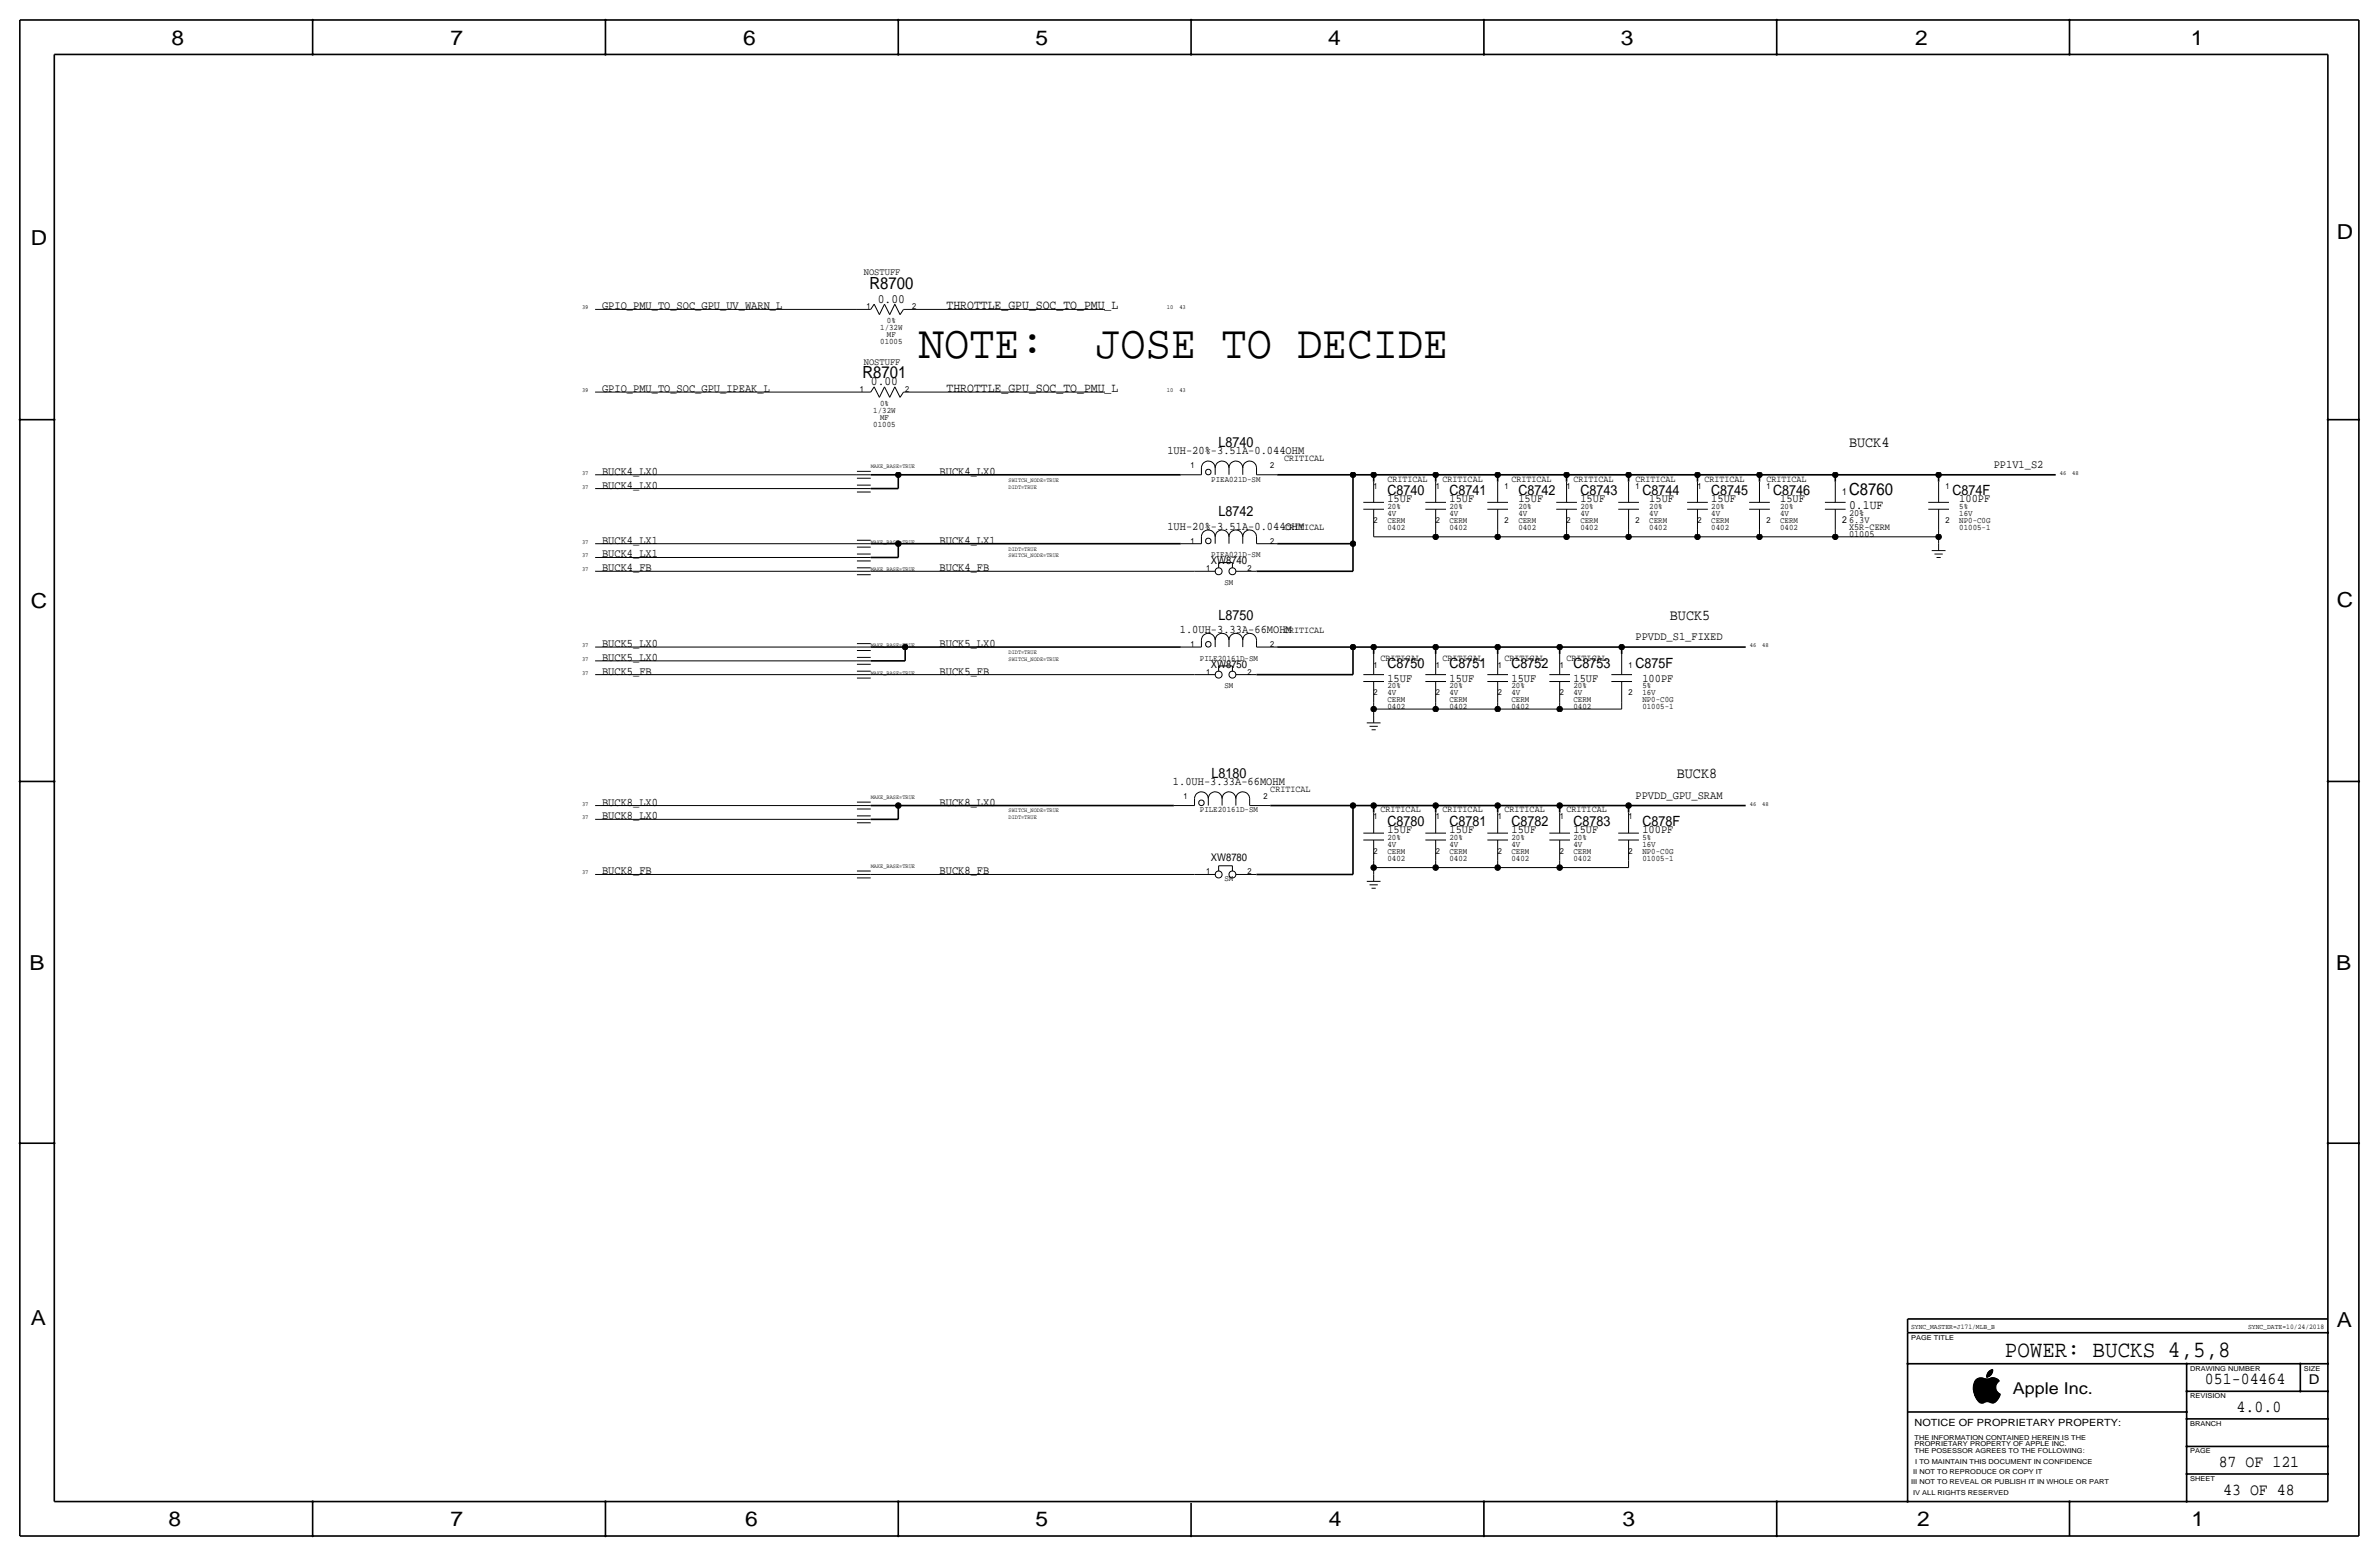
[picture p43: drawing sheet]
<svg xmlns="http://www.w3.org/2000/svg" width="877mm" height="574mm" viewBox="0 0 877 574" stroke-linecap="round" stroke-linejoin="round" font-family="sans-serif">
<defs><g id="words">
<g font-size="17.4">
<text x="338.8" y="131.8">NOTE:</text>
<text x="403.8" y="131.8">JOSE TO DECIDE</text>
</g>
<text font-size="8.6" x="739.1" y="500.1">POWER: BUCKS 4,5,8</text>
<g font-size="7.6">
<text x="63.2" y="16.5">8</text>
<text x="166.1" y="16.5">7</text>
<text x="274" y="16.5">6</text>
<text x="381.7" y="16.5">5</text>
<text x="489.7" y="16.5">4</text>
<text x="597.6" y="16.5">3</text>
<text x="706.1" y="16.5">2</text>
<text x="807.7" y="16.5">1</text>
<text x="861.5" y="88.1">D</text>
<text x="11.4" y="90.4">D</text>
<text x="11.4" y="224.3">C</text>
<text x="861.5" y="223.8">C</text>
<text x="10.9" y="357.6">B</text>
<text x="861.3" y="357.4">B</text>
<text x="11.4" y="488.4">A</text>
<text x="861.5" y="489.2">A</text>
<text x="62.2" y="562.6">8</text>
<text x="166.1" y="562.6">7</text>
<text x="274.8" y="562.6">6</text>
<text x="381.7" y="562.6">5</text>
<text x="489.9" y="562.6">4</text>
<text x="598.1" y="562.6">3</text>
<text x="706.8" y="562.6">2</text>
<text x="807.9" y="562.6">1</text>
</g>
<g font-size="6.2">
<text x="320.5" y="106.4">R8700</text>
<text x="318" y="139.4">R8701</text>
<text x="681.7" y="182.6">C8760</text>
<text x="812.9" y="510.3">051-04464</text>
<text x="824.6" y="520.4">4.0.0</text>
<text x="818" y="540.8">87 OF 121</text>
<text x="819.6" y="550.9">43 OF 48</text>
</g>
<text font-size="6" x="742.1" y="513.9">Apple Inc.</text>
<g font-size="5.6">
<text x="681.7" y="164.8">BUCK4</text>
<text x="615.6" y="228.3">BUCK5</text>
<text x="618.2" y="286.8">BUCK8</text>
</g>
<g font-size="5.2">
<text x="449.2" y="164.8">L8740</text>
<text x="511.5" y="182.6">C8740</text>
<text x="534.4" y="182.6">C8741</text>
<text x="559.8" y="182.6">C8742</text>
<text x="582.6" y="182.6">C8743</text>
<text x="605.5" y="182.6">C8744</text>
<text x="630.9" y="182.6">C8745</text>
<text x="653.7" y="182.6">C8746</text>
<text x="719.8" y="182.6">C874F</text>
<text x="449.2" y="190.2">L8742</text>
<text x="449.2" y="228.3">L8750</text>
<text x="511.5" y="246.1">C8750</text>
<text x="534.4" y="246.1">C8751</text>
<text x="557.2" y="246.1">C8752</text>
<text x="580.1" y="246.1">C8753</text>
<text x="602.9" y="246.1">C875F</text>
<text x="446.7" y="286.8">L8180</text>
<text x="511.5" y="304.5">C8780</text>
<text x="534.4" y="304.5">C8781</text>
<text x="557.2" y="304.5">C8782</text>
<text x="580.1" y="304.5">C8783</text>
<text x="605.5" y="304.5">C878F</text>
</g>
<text font-size="5" x="851.2" y="510.3">D</text>
<g font-size="4.7">
<text x="323.6" y="111.5">0.00</text>
<text x="348.9" y="114">THROTTLE_GPU_SOC_TO_PMU_L</text>
<text x="321.1" y="142">0.00</text>
<text x="348.9" y="144.5">THROTTLE_GPU_SOC_TO_PMU_L</text>
<text x="681.7" y="187.7">0.1UF</text>
</g>
<g font-size="4.3">
<text x="221.9" y="114">GPIO_PMU_TO_SOC_GPU_UV_WARN_L</text>
<text x="221.9" y="144.5">GPIO_PMU_TO_SOC_GPU_IPEAK_L</text>
<text x="430.4" y="167.4">1UH-20%-3.51A-0.044OHM</text>
<text x="735" y="172.5">PP1V1_S2</text>
<text x="221.9" y="175">BUCK4_LX0</text>
<text x="346.4" y="175">BUCK4_LX0</text>
<text x="221.9" y="180.1">BUCK4_LX0</text>
<text x="511.5" y="185.2">15UF</text>
<text x="534.4" y="185.2">15UF</text>
<text x="559.8" y="185.2">15UF</text>
<text x="582.6" y="185.2">15UF</text>
<text x="608" y="185.2">15UF</text>
<text x="630.9" y="185.2">15UF</text>
<text x="656.3" y="185.2">15UF</text>
<text x="722.3" y="185.2">100PF</text>
<text x="430.4" y="195.3">1UH-20%-3.51A-0.044OHM</text>
<text x="221.9" y="200.4">BUCK4_LX1</text>
<text x="346.4" y="200.4">BUCK4_LX1</text>
<text x="221.9" y="205.5">BUCK4_LX1</text>
<text x="221.9" y="210.6">BUCK4_FB</text>
<text x="346.4" y="210.6">BUCK4_FB</text>
<text x="435" y="233.4">1.0UH-3.33A-66MOHM</text>
<text x="221.9" y="238.5">BUCK5_LX0</text>
<text x="346.4" y="238.5">BUCK5_LX0</text>
<text x="602.9" y="236">PPVDD_S1_FIXED</text>
<text x="221.9" y="243.6">BUCK5_LX0</text>
<text x="221.9" y="248.7">BUCK5_FB</text>
<text x="346.4" y="248.7">BUCK5_FB</text>
<text x="511.5" y="251.2">15UF</text>
<text x="534.4" y="251.2">15UF</text>
<text x="557.2" y="251.2">15UF</text>
<text x="580.1" y="251.2">15UF</text>
<text x="605.5" y="251.2">100PF</text>
<text x="432.4" y="289.3">1.0UH-3.33A-66MOHM</text>
<text x="221.9" y="296.9">BUCK8_LX0</text>
<text x="346.4" y="296.9">BUCK8_LX0</text>
<text x="602.9" y="294.4">PPVDD_GPU_SRAM</text>
<text x="221.9" y="302">BUCK8_LX0</text>
<text x="511.5" y="307.1">15UF</text>
<text x="534.4" y="307.1">15UF</text>
<text x="557.2" y="307.1">15UF</text>
<text x="580.1" y="307.1">15UF</text>
<text x="605.5" y="307.1">100PF</text>
<text x="221.9" y="322.3">BUCK8_FB</text>
<text x="346.4" y="322.3">BUCK8_FB</text>
</g>
<g font-size="3.9">
<text x="446.4" y="208">XW8740</text>
<text x="446.4" y="246.1">XW8750</text>
<text x="446.4" y="317.2">XW8780</text>
</g>
<text font-size="3.7" x="705.8" y="525.5">NOTICE OF PROPRIETARY PROPERTY:</text>
<g font-size="3.6">
<text x="318.5" y="101.3">NOSTUFF</text>
<text x="318.5" y="134.4">NOSTUFF</text>
</g>
<g font-size="3.5">
<text x="473.4" y="169.9">CRITICAL</text>
<text x="511.5" y="177.5">CRITICAL</text>
<text x="531.8" y="177.5">CRITICAL</text>
<text x="557.2" y="177.5">CRITICAL</text>
<text x="580.1" y="177.5">CRITICAL</text>
<text x="602.9" y="177.5">CRITICAL</text>
<text x="628.3" y="177.5">CRITICAL</text>
<text x="651.2" y="177.5">CRITICAL</text>
<text x="679.1" y="182.6">1</text>
<text x="681.7" y="190.2">20%</text>
<text x="473.4" y="195.3">CRITICAL</text>
<text x="679.1" y="192.8">2</text>
<text x="681.7" y="195.3">X5R-CERM</text>
<text x="681.7" y="192.8">6.3V</text>
<text x="681.7" y="197.9">01005</text>
<text x="473.4" y="233.4">CRITICAL</text>
<text x="509" y="243.6">CRITICAL</text>
<text x="531.8" y="243.6">CRITICAL</text>
<text x="554.7" y="243.6">CRITICAL</text>
<text x="577.5" y="243.6">CRITICAL</text>
<text x="468.3" y="291.8">CRITICAL</text>
<text x="509" y="299.5">CRITICAL</text>
<text x="531.8" y="299.5">CRITICAL</text>
<text x="554.7" y="299.5">CRITICAL</text>
<text x="577.5" y="299.5">CRITICAL</text>
</g>
<g font-size="3.1">
<text x="319.5" y="114">1</text>
<text x="327" y="119.1">0%</text>
<text x="336.2" y="114">2</text>
<text x="324.5" y="121.7">1/32W</text>
<text x="327" y="124.2">MF</text>
<text x="324.5" y="126.7">01005</text>
<text x="316.9" y="144.5">1</text>
<text x="324.4" y="149.6">0%</text>
<text x="333.7" y="144.5">2</text>
<text x="322" y="152.1">1/32W</text>
<text x="324.4" y="154.7">MF</text>
<text x="322" y="157.2">01005</text>
<text x="438.9" y="172.5">1</text>
<text x="468.3" y="172.5">2</text>
<text x="446.6" y="177.5">PIEA021D-SM</text>
<text x="506.4" y="180.1">1</text>
<text x="529.3" y="180.1">1</text>
<text x="554.7" y="180.1">1</text>
<text x="577.5" y="180.1">1</text>
<text x="602.9" y="180.1">1</text>
<text x="625.8" y="180.1">1</text>
<text x="651.2" y="180.1">1</text>
<text x="717.2" y="180.1">1</text>
<text x="511.5" y="187.7">20%</text>
<text x="511.5" y="190.2">4V</text>
<text x="534.4" y="187.7">20%</text>
<text x="534.4" y="190.2">4V</text>
<text x="559.8" y="187.7">20%</text>
<text x="559.8" y="190.2">4V</text>
<text x="582.6" y="187.7">20%</text>
<text x="582.6" y="190.2">4V</text>
<text x="608" y="187.7">20%</text>
<text x="608" y="190.2">4V</text>
<text x="630.9" y="187.7">20%</text>
<text x="630.9" y="190.2">4V</text>
<text x="656.3" y="187.7">20%</text>
<text x="656.3" y="190.2">4V</text>
<text x="722.3" y="190.2">16V</text>
<text x="722.3" y="187.7">5%</text>
<text x="506.4" y="192.8">2</text>
<text x="511.5" y="192.8">CERM</text>
<text x="511.5" y="195.3">0402</text>
<text x="529.3" y="192.8">2</text>
<text x="534.4" y="192.8">CERM</text>
<text x="534.4" y="195.3">0402</text>
<text x="554.7" y="192.8">2</text>
<text x="559.8" y="192.8">CERM</text>
<text x="559.8" y="195.3">0402</text>
<text x="577.5" y="192.8">2</text>
<text x="582.6" y="192.8">CERM</text>
<text x="582.6" y="195.3">0402</text>
<text x="602.9" y="192.8">2</text>
<text x="608" y="192.8">CERM</text>
<text x="608" y="195.3">0402</text>
<text x="625.8" y="192.8">2</text>
<text x="630.9" y="192.8">CERM</text>
<text x="630.9" y="195.3">0402</text>
<text x="651.2" y="192.8">2</text>
<text x="656.3" y="192.8">CERM</text>
<text x="656.3" y="195.3">0402</text>
<text x="717.2" y="192.8">2</text>
<text x="722.3" y="192.8">NP0-C0G</text>
<text x="722.3" y="195.3">01005-1</text>
<text x="438.9" y="200.4">1</text>
<text x="468.3" y="200.4">2</text>
<text x="446.6" y="205.5">PIEA021D-SM</text>
<text x="444.7" y="210.6">1</text>
<text x="451.4" y="215.6">SM</text>
<text x="459.9" y="210.6">2</text>
<text x="438.9" y="238.5">1</text>
<text x="468.3" y="238.5">2</text>
<text x="442.4" y="243.6">PILE20161D-SM</text>
<text x="444.7" y="248.7">1</text>
<text x="459.9" y="248.7">2</text>
<text x="506.4" y="246.1">1</text>
<text x="529.3" y="246.1">1</text>
<text x="552.1" y="246.1">1</text>
<text x="575" y="246.1">1</text>
<text x="600.4" y="246.1">1</text>
<text x="451.4" y="253.7">SM</text>
<text x="506.4" y="256.3">2</text>
<text x="511.5" y="253.7">20%</text>
<text x="511.5" y="256.3">4V</text>
<text x="529.3" y="256.3">2</text>
<text x="534.4" y="253.7">20%</text>
<text x="534.4" y="256.3">4V</text>
<text x="552.1" y="256.3">2</text>
<text x="557.2" y="253.7">20%</text>
<text x="557.2" y="256.3">4V</text>
<text x="575" y="256.3">2</text>
<text x="580.1" y="253.7">20%</text>
<text x="580.1" y="256.3">4V</text>
<text x="600.4" y="256.3">2</text>
<text x="605.5" y="256.3">16V</text>
<text x="605.5" y="253.7">5%</text>
<text x="511.5" y="258.8">CERM</text>
<text x="511.5" y="261.4">0402</text>
<text x="534.4" y="258.8">CERM</text>
<text x="534.4" y="261.4">0402</text>
<text x="557.2" y="258.8">CERM</text>
<text x="557.2" y="261.4">0402</text>
<text x="580.1" y="258.8">CERM</text>
<text x="580.1" y="261.4">0402</text>
<text x="605.5" y="258.8">NP0-C0G</text>
<text x="605.5" y="261.4">01005-1</text>
<text x="436.3" y="294.4">1</text>
<text x="442.4" y="299.5">PILE20161D-SM</text>
<text x="465.8" y="294.4">2</text>
<text x="506.4" y="302">1</text>
<text x="529.3" y="302">1</text>
<text x="552.1" y="302">1</text>
<text x="575" y="302">1</text>
<text x="600.4" y="302">1</text>
<text x="511.5" y="309.6">20%</text>
<text x="534.4" y="309.6">20%</text>
<text x="557.2" y="309.6">20%</text>
<text x="580.1" y="309.6">20%</text>
<text x="605.5" y="309.6">5%</text>
<text x="506.4" y="314.7">2</text>
<text x="511.5" y="314.7">CERM</text>
<text x="511.5" y="312.2">4V</text>
<text x="511.5" y="317.2">0402</text>
<text x="529.3" y="314.7">2</text>
<text x="534.4" y="314.7">CERM</text>
<text x="534.4" y="312.2">4V</text>
<text x="534.4" y="317.2">0402</text>
<text x="552.1" y="314.7">2</text>
<text x="557.2" y="314.7">CERM</text>
<text x="557.2" y="312.2">4V</text>
<text x="557.2" y="317.2">0402</text>
<text x="575" y="314.7">2</text>
<text x="580.1" y="314.7">CERM</text>
<text x="580.1" y="312.2">4V</text>
<text x="580.1" y="317.2">0402</text>
<text x="600.4" y="314.7">2</text>
<text x="605.5" y="312.2">16V</text>
<text x="605.5" y="314.7">NP0-C0G</text>
<text x="605.5" y="317.2">01005-1</text>
<text x="444.7" y="322.3">1</text>
<text x="459.9" y="322.3">2</text>
<text x="451.4" y="324.9">SM</text>
</g>
<g font-size="2.6">
<text x="704.5" y="490">SYNC_MASTER=J171/MLB_B</text>
<text x="828.8" y="490">SYNC_DATE=10/24/2018</text>
</g>
<g font-size="2.5">
<text x="704.5" y="493.8">PAGE TITLE</text>
<text x="807.4" y="505.2">DRAWING NUMBER</text>
<text x="849.3" y="505.2">SIZE</text>
<text x="807.4" y="515.4">REVISION</text>
<text x="807.4" y="525.5">BRANCH</text>
<text x="705.8" y="533.1">PROPRIETARY PROPERTY OF APPLE INC.</text>
<text x="705.8" y="530.6">THE INFORMATION CONTAINED HEREIN IS THE</text>
<text x="705.8" y="535.7">THE POSESSOR AGREES TO THE FOLLOWING:</text>
<text x="706.1" y="539.5">I TO MAINTAIN THIS DOCUMENT IN CONFIDENCE</text>
<text x="807.4" y="535.7">PAGE</text>
<text x="705.3" y="543.3">II NOT TO REPRODUCE OR COPY IT</text>
<text x="807.4" y="545.8">SHEET</text>
<text x="704.5" y="547.1">III NOT TO REVEAL OR PUBLISH IT IN WHOLE OR PART</text>
<text x="705.3" y="550.9">IV ALL RIGHTS RESERVED</text>
</g>
<g font-size="2.3">
<text x="214.6" y="114">39</text>
<text x="430.2" y="114">10</text>
<text x="434.8" y="114">43</text>
<text x="214.6" y="144.5">39</text>
<text x="430.2" y="144.5">10</text>
<text x="434.8" y="144.5">43</text>
<text x="214.6" y="175">37</text>
<text x="759.4" y="175">46</text>
<text x="764" y="175">48</text>
<text x="214.6" y="180.1">37</text>
<text x="214.6" y="200.4">37</text>
<text x="214.6" y="205.5">37</text>
<text x="214.6" y="210.6">37</text>
<text x="214.6" y="238.5">37</text>
<text x="645.1" y="238.5">46</text>
<text x="649.7" y="238.5">48</text>
<text x="214.6" y="243.6">37</text>
<text x="214.6" y="248.7">37</text>
<text x="214.6" y="296.9">37</text>
<text x="645.1" y="296.9">46</text>
<text x="649.7" y="296.9">48</text>
<text x="214.6" y="302">37</text>
<text x="214.6" y="322.3">37</text>
</g>
<g font-size="2.2">
<text x="321" y="172.5">MAKE_BASE=TRUE</text>
<text x="371.8" y="177.5">SWITCH_NODE=TRUE</text>
<text x="371.8" y="180.1">DIDT=TRUE</text>
<text x="321" y="200.4">MAKE_BASE=TRUE</text>
<text x="371.8" y="202.9">DIDT=TRUE</text>
<text x="371.8" y="205.5">SWITCH_NODE=TRUE</text>
<text x="321" y="210.6">MAKE_BASE=TRUE</text>
<text x="321" y="238.5">MAKE_BASE=TRUE</text>
<text x="371.8" y="241">DIDT=TRUE</text>
<text x="371.8" y="243.6">SWITCH_NODE=TRUE</text>
<text x="321" y="248.7">MAKE_BASE=TRUE</text>
<text x="321" y="294.4">MAKE_BASE=TRUE</text>
<text x="371.8" y="299.5">SWITCH_NODE=TRUE</text>
<text x="371.8" y="302">DIDT=TRUE</text>
<text x="321" y="319.8">MAKE_BASE=TRUE</text>
</g>
</g></defs>
<g fill="none" stroke="#000" stroke-width=".37">
<path d="M219.4 114h96.5zM315.9 114h5.1zM322.3 112.1l-1.3 1.9zM322.3 112.1l1.9 3.9zM326.1 112.1l-1.9 3.9zM326.1 112.1l1.9 3.9zM329.9 112.1l1.9 3.9zM329.9 112.1l-1.9 3.9zM333.1 114h5.7zM333.1 114l-1.3 2zM338.8 114h68.6zM219.4 144.5h96.5z"/>
<path d="M315.9 144.5h5.1zM322.3 142.6l-1.3 1.9zM322.3 142.6l1.9 3.9zM326.1 142.6l-1.9 3.9zM326.1 142.6l1.9 3.9zM329.9 142.6l1.9 3.9zM329.9 142.6l-1.9 3.9zM333.1 144.5h5.7zM333.1 144.5l-1.3 2zM338.8 144.5h68.6zM219.4 175h96.5zM315.9 178.8h5.1z"/>
<path d="M315.9 176.3h5.1zM315.9 175h5.1zM315.9 173.7h5.1zM435.3 175h7.6zM442.9 172.5v2.5zM442.9 172.5a2.54 2.54 0 0 1 2.6-2.6 2.54 2.54 0 0 1 2.5 2.6 2.54 2.54 0 0 1 2.5-2.6 2.54 2.54 0 0 1 2.6 2.6 2.54 2.54 0 0 1 2.5-2.6 2.54 2.54 0 0 1 2.6 2.6 2.54 2.54 0 0 1 2.5-2.6 2.54 2.54 0 0 1 2.5 2.6M448 172.5v2.5zM453.1 172.5v2.5zM458.2 172.5v2.5zM463.2 172.5v2.5zM463.2 175h7.7zM506.4 177.5v7.7z"/>
<path d="M529.3 177.5v7.7zM552.1 177.5v7.7zM577.5 177.5v7.7zM600.4 177.5v7.7zM625.8 177.5v7.7zM648.7 177.5v7.7zM676.6 177.5v7.7zM714.7 177.5v7.7zM219.4 180.1h96.5zM315.9 199.1h5.1zM315.9 181.4h5.1zM315.9 180.1h5.1z"/>
<path d="M442.9 197.9v2.5zM442.9 197.9a2.54 2.54 0 0 1 2.6-2.6 2.54 2.54 0 0 1 2.5 2.6 2.54 2.54 0 0 1 2.5-2.6 2.54 2.54 0 0 1 2.6 2.6 2.54 2.54 0 0 1 2.5-2.6 2.54 2.54 0 0 1 2.6 2.6 2.54 2.54 0 0 1 2.5-2.6 2.54 2.54 0 0 1 2.5 2.6M448 197.9v2.5zM453.1 197.9v2.5zM458.2 197.9v2.5zM463.2 197.9v2.5zM502.6 185.2h7.6zM502.6 187.7h7.6zM506.4 195.3v2.6zM506.4 197.9h22.9zM506.4 187.7v7.6zM525.5 185.2h7.6z"/>
<path d="M525.5 187.7h7.6zM529.3 197.9h22.8zM529.3 195.3v2.6zM529.3 187.7v7.6zM548.3 185.2h7.7zM548.3 187.7h7.7zM552.1 197.9h25.4zM552.1 195.3v2.6zM552.1 187.7v7.6zM573.7 185.2h7.7zM573.7 187.7h7.7zM577.5 197.9h22.9z"/>
<path d="M577.5 195.3v2.6zM577.5 187.7v7.6zM596.6 185.2h7.6zM596.6 187.7h7.6zM600.4 197.9h25.4zM600.4 195.3v2.6zM600.4 187.7v7.6zM622 185.2h7.6zM622 187.7h7.6zM625.8 197.9h22.9zM625.8 195.3v2.6zM625.8 187.7v7.6z"/>
<path d="M644.9 185.2h7.6zM644.9 187.7h7.6zM648.7 197.9h27.9zM648.7 195.3v2.6zM648.7 187.7v7.6zM672.8 185.2h7.6zM672.8 187.7h7.6zM676.6 197.9h38.1zM676.6 195.3v2.6zM676.6 187.7v7.6zM710.9 185.2h7.6zM710.9 187.7h7.6z"/>
<path d="M714.7 195.3v2.6zM714.7 197.9v2.5zM714.7 187.7v7.6zM219.4 200.4h96.5zM219.4 205.5h96.5zM219.4 210.6h96.5zM315.9 211.8h5.1zM315.9 210.6h5.1zM315.9 209.3h5.1zM315.9 206.8h5.1zM315.9 205.5h5.1zM315.9 204.2h5.1z"/>
<path d="M315.9 201.7h5.1zM315.9 200.4h5.1zM321 210.6h119.4zM435.3 200.4h7.6zM440.4 210.6h7.6zM449.3 207.4v1.9zM449.3 207.4h5.1zM454.4 207.4v1.9zM455.6 210.6h7.6zM463.2 200.4h7.7zM712.2 202.9h5zM713.2 204.2h3z"/>
<path d="M713.9 205.5h1.6zM714.7 200.4v2.5zM219.4 238.5h96.5zM315.9 239.8h5.1zM315.9 238.5h5.1zM315.9 237.2h5.1zM435.3 238.5h7.6zM442.9 236v2.5zM442.9 236a2.54 2.54 0 0 1 2.6-2.6 2.54 2.54 0 0 1 2.5 2.6 2.54 2.54 0 0 1 2.5-2.6 2.54 2.54 0 0 1 2.6 2.6 2.54 2.54 0 0 1 2.5-2.6 2.54 2.54 0 0 1 2.6 2.6 2.54 2.54 0 0 1 2.5-2.6 2.54 2.54 0 0 1 2.5 2.6M448 236v2.5zM453.1 236v2.5zM458.2 236v2.5z"/>
<path d="M463.2 236v2.5zM463.2 238.5h7.7zM219.4 248.7h96.5zM219.4 243.6h96.5zM315.9 244.9h5.1zM315.9 243.6h5.1zM315.9 242.3h5.1zM315.9 249.9h5.1zM315.9 248.7h5.1zM315.9 247.4h5.1zM321 248.7h119.4zM440.4 248.7h7.6z"/>
<path d="M449.3 245.5v1.9zM449.3 245.5h5.1zM454.4 245.5v1.9zM455.6 248.7h7.6zM502.6 248.7h7.6zM502.6 251.2h7.6zM506.4 258.8v2.6zM506.4 241v7.7zM506.4 251.2v7.6zM525.5 248.7h7.6zM525.5 251.2h7.6zM529.3 258.8v2.6z"/>
<path d="M529.3 241v7.7zM529.3 251.2v7.6zM548.3 248.7h7.7zM548.3 251.2h7.7zM552.1 258.8v2.6zM552.1 241v7.7zM552.1 251.2v7.6zM571.2 248.7h7.6zM571.2 251.2h7.6zM575 258.8v2.6zM575 241v7.7zM575 251.2v7.6z"/>
<path d="M594.1 248.7h7.6zM594.1 251.2h7.6zM597.9 258.8v2.6zM597.9 241v7.7zM597.9 251.2v7.6zM503.9 266.4h5.1zM504.9 267.7h3zM505.7 269h1.5zM506.4 261.4h22.9zM506.4 261.4v2.5zM506.4 263.9v2.5zM529.3 261.4h22.8z"/>
<path d="M552.1 261.4h22.9zM575 261.4h22.9zM219.4 296.9h96.5zM315.9 298.2h5.1zM315.9 296.9h5.1zM315.9 295.7h5.1zM432.8 296.9h7.6zM440.4 294.4v2.5zM440.4 294.4a2.54 2.54 0 0 1 2.5-2.5 2.54 2.54 0 0 1 2.6 2.5 2.54 2.54 0 0 1 2.5-2.5 2.54 2.54 0 0 1 2.5 2.5 2.54 2.54 0 0 1 2.6-2.5 2.54 2.54 0 0 1 2.5 2.5 2.54 2.54 0 0 1 2.6-2.5 2.54 2.54 0 0 1 2.5 2.5M445.5 294.4v2.5zM450.5 294.4v2.5zM455.6 294.4v2.5z"/>
<path d="M460.7 294.4v2.5zM460.7 296.9h7.6zM506.4 299.5v7.6zM529.3 299.5v7.6zM552.1 299.5v7.6zM575 299.5v7.6zM600.4 299.5v7.6zM219.4 302h96.5zM315.9 303.3h5.1zM315.9 302h5.1zM315.9 300.7h5.1zM449.3 319.1v2z"/>
<path d="M449.3 319.1h5.1zM454.4 319.1v2zM502.6 307.1h7.6zM502.6 309.6h7.6zM506.4 319.8h22.9zM506.4 319.8v2.5zM506.4 317.2v2.6zM506.4 309.6v7.6zM525.5 307.1h7.6zM525.5 309.6h7.6zM529.3 319.8h22.8zM529.3 317.2v2.6z"/>
<path d="M529.3 309.6v7.6zM548.3 307.1h7.7zM548.3 309.6h7.7zM552.1 319.8h22.9zM552.1 317.2v2.6zM552.1 309.6v7.6zM571.2 307.1h7.6zM571.2 309.6h7.6zM575 319.8h25.4zM575 317.2v2.6zM575 309.6v7.6zM596.6 307.1h7.6z"/>
<path d="M596.6 309.6h7.6zM600.4 317.2v2.6zM600.4 309.6v7.6zM219.4 322.3h96.5zM315.9 323.6h5.1zM315.9 322.3h5.1zM315.9 321.1h5.1zM321 322.3h119.4zM440.4 322.3h7.6zM455.6 322.3h7.6zM503.9 324.9h5.1zM504.9 326.1h3z"/>
<path d="M505.7 327.4h1.5zM506.4 322.3v2.6zM727.5 511.7h8.3zM727.5 512h8.3zM727.5 512.1h8.3zM727.5 512.2h8.4zM727.5 512.3h8.4zM727.5 511.2h8.2zM727.5 511.3h8.2zM727.5 511.5h8.2zM727.5 511.8h8.3zM727.5 511.6h8.3z"/>
<path d="M727.5 512.4h8.5zM727.5 511.9h8.3zM727.5 511.4h8.2zM727.5 511.1h8.3zM727.6 512.8h8.6zM727.6 510.8h8.2zM727.6 511h8.2zM727.6 512.7h8.5zM727.6 512.5h8.4zM727.6 512.6h8.4zM727.6 510.9h8.2zM727.6 510.7h8.2z"/>
<path d="M727.6 512.9h8.6zM727.6 513.1h8.8zM727.6 513h8.7zM727.6 510.6h8.3zM727.6 510.5h8.3zM727.7 510.4h8.2zM727.7 513.2h8.8zM727.7 510.3h8.3zM727.7 510.2h8.3zM727.7 513.3h9zM727.7 513.4h9.1zM727.7 510.1h8.3z"/>
<path d="M727.8 513.6h9.2zM727.8 510h8.3zM727.8 513.5h9.1zM727.8 509.9h8.4zM727.8 513.7h9.4zM727.8 513.8h9.6zM727.8 509.8h8.5zM727.9 513.9h9.5zM727.9 509.7h8.4zM727.9 509.6h8.5zM727.9 514h9.5zM727.9 514.1h9.5z"/>
<path d="M728 509.5h8.5zM728 514.2h9.4zM728 509.3h8.7zM728 509.4h8.6zM728 514.4h9.3zM728.1 509.2h8.8zM728.1 514.5h9.2zM728.1 509.1h8.9zM728.1 514.6h9.1zM728.2 509h8.8zM728.2 514.7h9zM728.2 514.8h9z"/>
<path d="M728.3 508.9h8.7zM728.3 514.9h8.8zM728.3 508.8h8.6zM728.3 515.1h8.7zM728.3 515h8.8zM728.4 508.7h8.4zM728.4 515.2h8.6zM728.5 515.3h8.4zM728.5 508.6h8.2zM728.5 515.4h8.4zM728.6 515.5h8.2zM728.6 508.5h7.9z"/>
<path d="M728.7 515.6h8zM728.7 508.4h7.7zM728.7 515.7h8zM728.8 515.8h7.7zM728.9 508.3h3.1zM728.9 515.9h7.6zM728.9 516h7.5zM729 508.2h2.6zM729 516.1h7.3zM729.1 516.2h7.1zM729.2 516.3h6.9zM729.2 508.1a4.7 4.7 0 0 0-1.2 6.3l1.8 2.6 .8 .2 1-.3"/>
<path d="M729.3 508.1h2.1zM729.3 516.4h6.7zM729.4 516.5h6.5zM729.5 516.6h6.3zM729.6 516.7h2.5zM729.6 507.9h1.4zM729.7 516.8h2.1zM729.8 516.9h1.9zM729.9 517h1.6zM730.2 517.1h1zM732.4 507.5h.6zM732.4 507.4h.8z"/>
<path d="M732.4 507.6h.4zM732.4 507h1.4zM732.4 507.1h1.3zM732.4 507.2h1.2zM732.4 507.3h1zM732.5 506.8h1.5zM732.5 506.9h1.4zM732.5 506.6h1.7zM732.5 506.7h1.6zM732.6 506.5h1.7zM732.6 506.4h1.7zM732.7 506.3h1.7z"/>
<path d="M732.7 506.2h1.7zM732.8 506.1h1.7zM732.8 506h1.7zM732.9 505.9h1.6zM733 505.8h1.6zM733.1 505.7h1.5zM733.1 508.3h3.1zM733.2 505.6h1.4zM733.2 516.7h2.5zM733.3 505.5h1.4zM733.4 505.4h1.3zM733.4 508.2h2.6z"/>
<path d="M733.6 505.3h1.1zM733.6 516.8h2zM733.6 508.1a2.99 2.99 0 0 1 3.5 1 2.71 2.71 0 0 0-1.3 2.5 2.71 2.71 0 0 0 1.7 2.3 3.5 3.5 0 0 1-3.1 3.2l-1.6-.4-1.1 .2M733.7 508.1h2.1zM733.7 508.1l-1.3 .2-1.9-.4-1.3 .2M733.7 505.2h1zM733.8 516.9h1.7zM733.9 505.1h.8zM733.9 507.9h1.6zM734 517h1.3zM734.1 505h.6zM734.3 504.9h.4z"/>
<path d="M734.3 507.8h.8zM734.3 517.1h.7zM734.7 504.7a2.81 2.81 0 0 0-2.3 3 2.71 2.71 0 0 0 2.3-2.9"/>
<circle cx="445.5" cy="174" r="1.02"/>
<circle cx="445.5" cy="199.4" r="1.02"/>
<circle cx="449.3" cy="210.6" r="1.28"/>
<circle cx="454.3" cy="210.6" r="1.28"/>
<circle cx="445.5" cy="237.5" r="1.02"/>
<circle cx="449.3" cy="248.7" r="1.28"/>
<circle cx="454.3" cy="248.7" r="1.28"/>
<circle cx="442.9" cy="295.9" r="1.02"/>
<circle cx="449.3" cy="322.3" r="1.28"/>
<circle cx="454.3" cy="322.3" r="1.28"/>
</g>
<g fill="none" stroke="#000" stroke-width=".6">
<path d="M7.3 7.4v558.8zM7.3 7.4h862.3zM115.3 7.4v12.7zM223.2 7.4v12.7zM331.2 7.4v12.7zM439.1 7.4v12.7zM547.1 7.4v12.7zM655 7.4v12.7zM763 7.4v12.7zM869.6 7.4v558.8zM20 20.1v533.4zM20 20.1h838.2z"/>
<path d="M858.2 20.1v533.4zM7.3 154.7h12.7zM858.2 154.7h11.4zM321 175h10.2zM331.2 175v5.1zM331.2 175h104.1zM470.9 175h27.9zM498.8 175v25.4zM498.8 175h7.6zM506.4 175h22.9zM506.4 175v2.5zM529.3 175h22.8z"/>
<path d="M529.3 175v2.5zM552.1 175h25.4zM552.1 175v2.5zM577.5 175h22.9zM577.5 175v2.5zM600.4 175h25.4zM600.4 175v2.5zM625.8 175h22.9zM625.8 175v2.5zM648.7 175h27.9zM648.7 175v2.5zM676.6 175h38.1z"/>
<path d="M676.6 175v2.5zM714.7 175h43.2zM714.7 175v2.5zM321 180.1h10.2zM321 200.4h10.2zM321 205.5h10.2zM331.2 200.4v5.1zM331.2 200.4h104.1zM463.2 210.6h35.6zM470.9 200.4h27.9zM498.8 200.4v10.2zM321 238.5h12.7z"/>
<path d="M333.7 238.5v5.1zM333.7 238.5h101.6zM470.9 238.5h27.9zM498.8 238.5v10.2zM498.8 238.5h7.6zM506.4 238.5h22.9zM506.4 238.5v2.5zM529.3 238.5h22.8zM529.3 238.5v2.5zM552.1 238.5h22.9zM552.1 238.5v2.5zM575 238.5h22.9z"/>
<path d="M575 238.5v2.5zM597.9 238.5h45.7zM597.9 238.5v2.5zM321 243.6h12.7zM463.2 248.7h35.6zM7.3 288h12.7zM321 296.9h10.2zM331.2 296.9v5.1zM331.2 296.9h101.6zM468.3 296.9h30.5zM498.8 296.9v25.4zM498.8 296.9h7.6z"/>
<path d="M506.4 296.9h22.9zM506.4 296.9v2.6zM529.3 296.9h22.8zM529.3 296.9v2.6zM552.1 296.9h22.9zM552.1 296.9v2.6zM575 296.9h25.4zM575 296.9v2.6zM600.4 296.9h43.2zM600.4 296.9v2.6zM858.2 288h11.4zM321 302h10.2z"/>
<path d="M463.2 322.3h35.6zM7.3 421.4h12.7zM858.2 421.4h11.4zM703.3 486.2v5zM703.3 486.2h154.9zM703.3 491.2h154.9zM703.3 491.2v62.3zM703.3 502.7h154.9zM806.1 502.7v50.8zM806.1 512.8h52.1zM848.1 502.7v10.1zM703.3 520.4h102.8z"/>
<path d="M806.1 533.1h52.1zM806.1 523h52.1zM20 553.5h838.2zM115.3 553.5v12.7zM223.2 553.5v12.7zM331.2 553.5v12.7zM439.1 554v12.2zM547.1 553.5v12.7zM655 553.5v12.7zM763 553.5v12.7zM806.1 543.3h52.1zM7.3 566.2h862.3z"/>
</g>
<g fill="#000" stroke="#000" stroke-width=".37">
<path d="M115.1 7.2h.4v.3h-.4zM115.1 19.9h.4v.3h-.4zM223 7.2h.4v.3h-.4zM223 19.9h.4v.3h-.4zM331 19.9h.4v.3h-.4zM331 7.2h.4v.3h-.4zM438.9 7.2h.4v.3h-.4zM438.9 19.9h.4v.3h-.4zM546.9 7.2h.4v.3h-.4zM546.9 19.9h.4v.3h-.4zM654.8 19.9h.4v.3h-.4zM654.8 7.2h.4v.3h-.4z"/>
<path d="M762.8 19.9h.4v.3h-.4zM762.8 7.2h.4v.3h-.4zM7.1 154.5h.4v.4h-.4zM19.8 154.5h.4v.4h-.4zM858 154.5h.4v.4h-.4zM869.5 154.5h.3v.4h-.3zM7.1 287.9h.4v.3h-.4zM19.8 287.9h.4v.3h-.4zM858 287.9h.4v.3h-.4zM869.5 287.9h.3v.3h-.3zM7.1 421.2h.4v.4h-.4zM19.8 421.2h.4v.4h-.4z"/>
<path d="M858 421.2h.4v.4h-.4zM869.5 421.2h.3v.4h-.3zM858 491.1h.4v.3h-.4zM703.1 502.5h.4v.3h-.4zM806 502.5h.3v.3h-.3zM806 512.7h.3v.3h-.3zM847.9 512.7h.3v.3h-.3zM847.9 502.5h.3v.3h-.3zM858 502.5h.4v.3h-.4zM858 512.7h.4v.3h-.4zM806 520.3h.3v.3h-.3zM806 522.8h.3v.4h-.3z"/>
<path d="M806 533h.3v.3h-.3zM858 522.8h.4v.4h-.4zM858 533h.4v.3h-.4zM115.1 553.3h.4v.3h-.4zM223 553.3h.4v.3h-.4zM331 553.3h.4v.3h-.4zM546.9 553.3h.4v.3h-.4zM654.8 553.3h.4v.3h-.4zM703.1 553.3h.4v.3h-.4zM762.8 553.3h.4v.3h-.4zM806 543.1h.3v.4h-.3zM806 553.3h.3v.3h-.3z"/>
<path d="M858 543.1h.4v.4h-.4zM115.1 566h.4v.3h-.4zM223 566h.4v.3h-.4zM331 566h.4v.3h-.4zM438.9 566h.4v.3h-.4zM546.9 566h.4v.3h-.4zM654.8 566h.4v.3h-.4z"/>
<circle cx="331.2" cy="175" r="1.02"/>
<circle cx="498.8" cy="175" r="1.02"/>
<circle cx="506.4" cy="175" r="1.02"/>
<circle cx="529.3" cy="175" r="1.02"/>
<circle cx="552.1" cy="175" r="1.02"/>
<circle cx="577.5" cy="175" r="1.02"/>
<circle cx="600.4" cy="175" r="1.02"/>
<circle cx="625.8" cy="175" r="1.02"/>
<circle cx="648.7" cy="175" r="1.02"/>
<circle cx="676.6" cy="175" r="1.02"/>
<circle cx="714.7" cy="175" r="1.02"/>
<circle cx="529.3" cy="197.9" r="1.02"/>
<circle cx="552.1" cy="197.9" r="1.02"/>
<circle cx="577.5" cy="197.9" r="1.02"/>
<circle cx="600.4" cy="197.9" r="1.02"/>
<circle cx="625.8" cy="197.9" r="1.02"/>
<circle cx="648.7" cy="197.9" r="1.02"/>
<circle cx="676.6" cy="197.9" r="1.02"/>
<circle cx="714.7" cy="197.9" r="1.02"/>
<circle cx="331.2" cy="200.4" r="1.02"/>
<circle cx="498.8" cy="200.4" r="1.02"/>
<circle cx="333.7" cy="238.5" r="1.02"/>
<circle cx="498.8" cy="238.5" r="1.02"/>
<circle cx="506.4" cy="238.5" r="1.02"/>
<circle cx="529.3" cy="238.5" r="1.02"/>
<circle cx="552.1" cy="238.5" r="1.02"/>
<circle cx="575" cy="238.5" r="1.02"/>
<circle cx="597.9" cy="238.5" r="1.02"/>
<circle cx="506.4" cy="261.4" r="1.02"/>
<circle cx="529.3" cy="261.4" r="1.02"/>
<circle cx="552.1" cy="261.4" r="1.02"/>
<circle cx="575" cy="261.4" r="1.02"/>
<circle cx="331.2" cy="296.9" r="1.02"/>
<circle cx="498.8" cy="296.9" r="1.02"/>
<circle cx="506.4" cy="296.9" r="1.02"/>
<circle cx="529.3" cy="296.9" r="1.02"/>
<circle cx="552.1" cy="296.9" r="1.02"/>
<circle cx="575" cy="296.9" r="1.02"/>
<circle cx="600.4" cy="296.9" r="1.02"/>
<circle cx="506.4" cy="319.8" r="1.02"/>
<circle cx="529.3" cy="319.8" r="1.02"/>
<circle cx="552.1" cy="319.8" r="1.02"/>
<circle cx="575" cy="319.8" r="1.02"/>
</g>
<use href="#words"/>
</svg>
